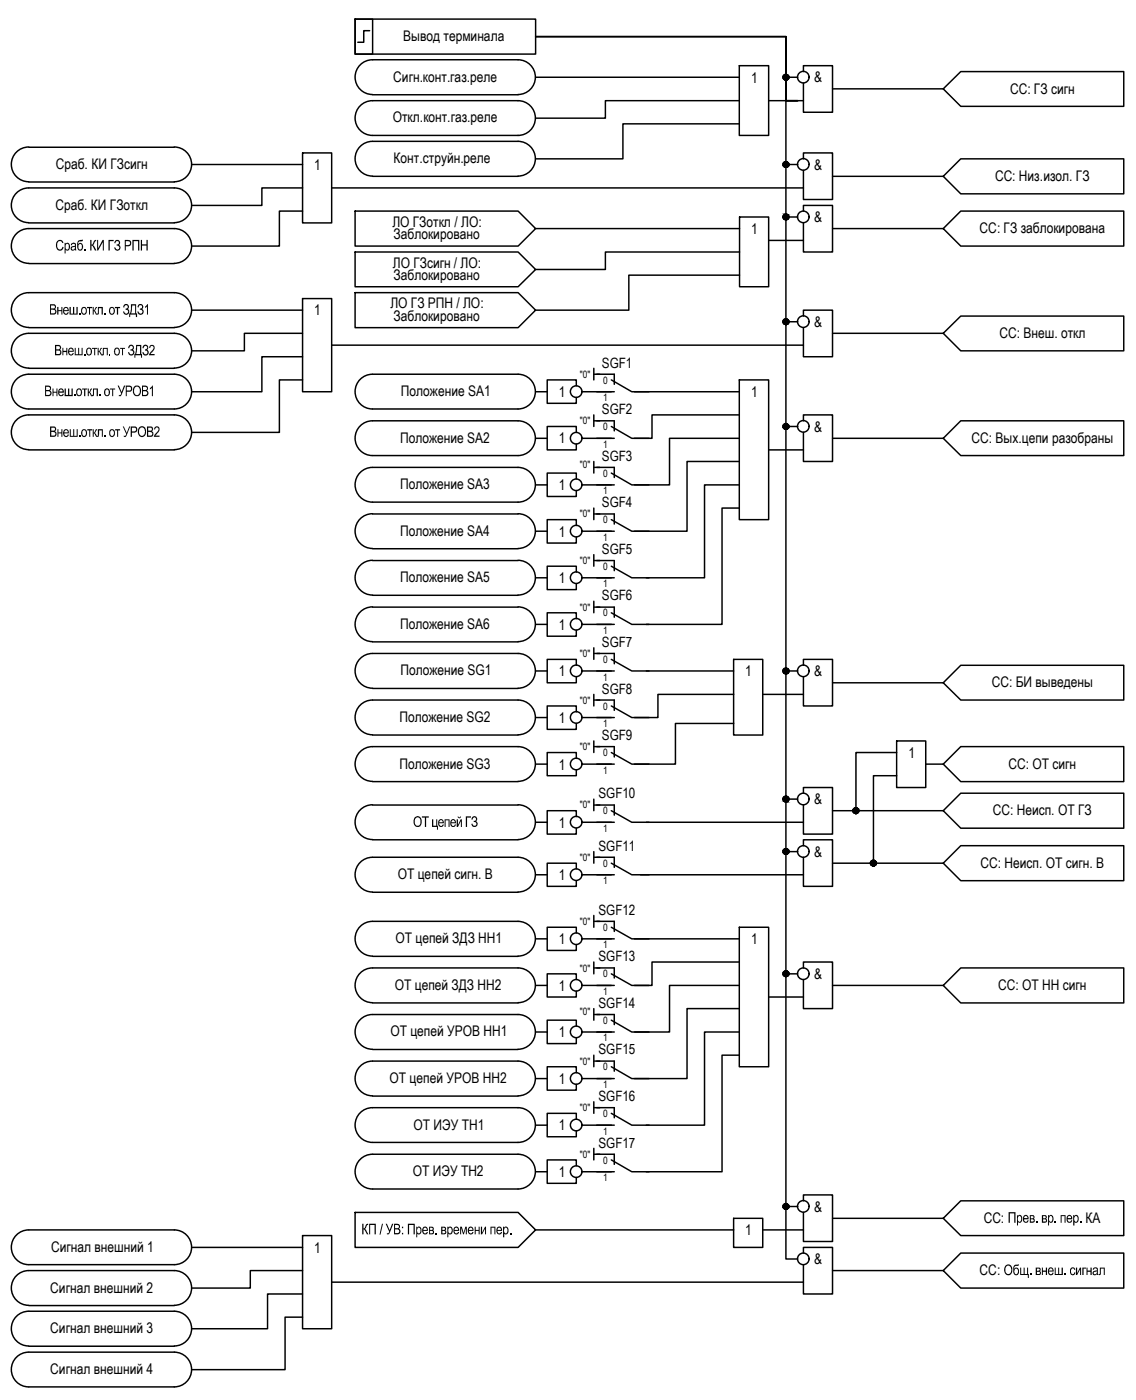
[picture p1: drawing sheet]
<svg xmlns="http://www.w3.org/2000/svg" width="195mm" height="240mm" viewBox="0 0 195 240" stroke-linecap="round" stroke-linejoin="round" font-family="sans-serif">
<defs><g id="words">
<g font-size="2.5">
<text x="69.2" y="7">Вывод терминала</text>
<text x="67.5" y="14">Сигн.конт.газ.реле</text>
<text x="128.9" y="14.2">1</text>
<text x="139.7" y="14.2">&amp;</text>
<text x="173.4" y="16.1">СС: ГЗ сигн</text>
<text x="67.4" y="21">Откл.конт.газ.реле</text>
<text x="9.6" y="29">Сраб. КИ ГЗсигн</text>
<text x="53.9" y="29.2">1</text>
<text x="67.6" y="28">Конт.струйн.реле</text>
<text x="139.7" y="29.2">&amp;</text>
<text x="170.8" y="31.1">СС: Низ.изол. ГЗ</text>
<text x="9.5" y="36">Сраб. КИ ГЗоткл</text>
<text x="67.4" y="39">ЛО ГЗоткл / ЛО:</text>
<text x="67.6" y="41.1">Заблокировано</text>
<text x="128.9" y="40.2">1</text>
<text x="139.7" y="38.2">&amp;</text>
<text x="168.1" y="40.1">СС: ГЗ заблокирована</text>
<text x="9.5" y="43">Сраб</text>
<text x="67.4" y="46">ЛО ГЗсигн / ЛО:</text>
<text x="67" y="53">ЛО ГЗ РПН / ЛО:</text>
<text x="67.6" y="48.1">Заблокировано</text>
<text x="8.4" y="54">Внеш</text>
<text x="13.4" y="54">.откл</text>
<text x="18.7" y="54">от</text>
<text x="24.6" y="54">1</text>
<text x="53.9" y="54.2">1</text>
<text x="67.6" y="55.1">Заблокировано</text>
<text x="139.7" y="56.2">&amp;</text>
<text x="171.6" y="58.1">СС: Внеш. откл</text>
<text x="9.3" y="61">Внеш</text>
<text x="14.2" y="61">.откл</text>
<text x="19.5" y="61">от</text>
<text x="25.5" y="61">2</text>
<text x="7.6" y="68.1">Внеш</text>
<text x="12.5" y="68.1">.откл</text>
<text x="17.8" y="68.1">от</text>
<text x="25.5" y="68.1">1</text>
<text x="68.8" y="68.1">Положение SA1</text>
<text x="95.9" y="68.2">1</text>
<text x="128.9" y="68.2">1</text>
<text x="8.4" y="75">Внеш</text>
<text x="13.4" y="75">.откл</text>
<text x="18.7" y="75">от</text>
<text x="26.4" y="75">2</text>
<text x="68.7" y="76.1">Положение SA2</text>
<text x="95.9" y="76.2">1</text>
<text x="139.7" y="74.1">&amp;</text>
<text x="166.8" y="76.1">СС: Вых.цепи разобраны</text>
<text x="68.7" y="84.1">Положение SA3</text>
<text x="95.9" y="84.2">1</text>
<text x="68.7" y="92.1">Положение SA4</text>
<text x="95.9" y="92.2">1</text>
<text x="68.7" y="100.1">Положение SA5</text>
<text x="95.9" y="100.2">1</text>
<text x="68.7" y="108.1">Положение SA6</text>
<text x="95.9" y="108.2">1</text>
<text x="68.7" y="116">Положение SG1</text>
<text x="95.9" y="116.2">1</text>
<text x="127.9" y="116.2">1</text>
<text x="139.7" y="116.1">&amp;</text>
<text x="170.3" y="118">СС: БИ выведены</text>
<text x="68.6" y="124">Положение SG2</text>
<text x="95.9" y="124.2">1</text>
<text x="156" y="130.2">1</text>
<text x="68.6" y="132">Положение SG3</text>
<text x="95.9" y="132.2">1</text>
<text x="173.1" y="132">СС: ОТ сигн</text>
<text x="70.9" y="142">ГЗ</text>
<text x="95.9" y="142.2">1</text>
<text x="139.7" y="138.2">&amp;</text>
<text x="170.4" y="140">СС: Неисп. ОТ ГЗ</text>
<text x="139.7" y="147.2">&amp;</text>
<text x="168.3" y="149.2">СС: Неисп. ОТ сигн. В</text>
<text x="68.3" y="151">ОТ цепей сигн. В</text>
<text x="95.9" y="151.2">1</text>
<text x="67.9" y="162">ОТ цепей ЗДЗ НН1</text>
<text x="95.9" y="162.2">1</text>
<text x="128.9" y="162.2">1</text>
<text x="67.8" y="170">ОТ цепей ЗДЗ НН2</text>
<text x="95.9" y="170.2">1</text>
<text x="139.7" y="168.2">&amp;</text>
<text x="171.4" y="170">СС: ОТ НН сигн</text>
<text x="67" y="178">ОТ цепей УРОВ НН1</text>
<text x="95.9" y="178.2">1</text>
<text x="66.9" y="186">ОТ цепей УРОВ НН2</text>
<text x="95.9" y="186.2">1</text>
<text x="71" y="194">ОТ ИЭУ ТН1</text>
<text x="95.9" y="194.2">1</text>
<text x="70.9" y="202">ОТ ИЭУ ТН2</text>
<text x="95.9" y="202.2">1</text>
<text x="139.7" y="208.1">&amp;</text>
<text x="8.8" y="215">Сигнал внешний 1</text>
<text x="53.9" y="215.2">1</text>
<text x="62" y="212">КП / УВ : Прев</text>
<text x="75.8" y="212">пр</text>
<text x="87.3" y="212">.</text>
<text x="127.9" y="212.2">1</text>
<text x="168.9" y="210">СС:</text>
<text x="177.7" y="210">. вр . пер</text>
<text x="185.2" y="210">.</text>
<text x="186.3" y="210">КА</text>
<text x="139.7" y="217.1">&amp;</text>
<text x="168.1" y="219">СС:</text>
<text x="172.3" y="219">Общ</text>
<text x="176.6" y="219">. внеш</text>
<text x="8.6" y="222">Сигнал внешний 2</text>
<text x="8.6" y="229">Сигнал внешний 3</text>
<text x="8.6" y="236">Сигнал внешний 4</text>
</g>
<g font-size="2.4">
<text x="103.3" y="63.1">SGF1</text>
<text x="103.3" y="71.1">SGF2</text>
<text x="103.3" y="79.1">SGF3</text>
<text x="103.3" y="87.1">SGF4</text>
<text x="103.3" y="95.1">SGF5</text>
<text x="103.3" y="103.1">SGF6</text>
<text x="103.3" y="111.1">SGF7</text>
<text x="103.3" y="119.1">SGF8</text>
<text x="103.3" y="127.1">SGF9</text>
<text x="102.7" y="137.1">SGF10</text>
<text x="102.7" y="146.2">SGF11</text>
<text x="102.7" y="157.1">SGF12</text>
<text x="102.7" y="165.1">SGF13</text>
<text x="102.7" y="173.1">SGF14</text>
<text x="102.7" y="181.1">SGF15</text>
<text x="102.7" y="189.1">SGF16</text>
<text x="102.7" y="197.1">SGF17</text>
</g>
<g font-size="1.7">
<text x="99.5" y="64.9">&quot;0&quot;</text>
<text x="103.5" y="65.9">0</text>
<text x="103.5" y="68.9">1</text>
<text x="99.5" y="72.9">&quot;0&quot;</text>
<text x="103.5" y="73.9">0</text>
<text x="103.5" y="76.9">1</text>
<text x="99.5" y="80.4">&quot;0&quot;</text>
<text x="103.5" y="81.9">0</text>
<text x="99.5" y="88.9">&quot;0&quot;</text>
<text x="103.5" y="84.9">1</text>
<text x="103.5" y="89.9">0</text>
<text x="103.5" y="92.9">1</text>
<text x="99.5" y="96.9">&quot;0&quot;</text>
<text x="103.5" y="97.9">0</text>
<text x="103.5" y="100.9">1</text>
<text x="99.5" y="104.9">&quot;0&quot;</text>
<text x="103.5" y="105.9">0</text>
<text x="99.5" y="112.9">&quot;0&quot;</text>
<text x="103.5" y="108.9">1</text>
<text x="103.5" y="113.9">0</text>
<text x="103.5" y="116.9">1</text>
<text x="99.5" y="120.9">&quot;0&quot;</text>
<text x="103.5" y="121.9">0</text>
<text x="103.5" y="124.9">1</text>
<text x="99.5" y="128.9">&quot;0&quot;</text>
<text x="103.5" y="129.9">0</text>
<text x="103.5" y="132.9">1</text>
<text x="99.5" y="138.9">&quot;0&quot;</text>
<text x="103.5" y="139.9">0</text>
<text x="103.5" y="142.9">1</text>
<text x="99.5" y="147.9">&quot;0&quot;</text>
<text x="103.5" y="148.9">0</text>
<text x="103.5" y="151.9">1</text>
<text x="99.5" y="158.9">&quot;0&quot;</text>
<text x="103.5" y="159.9">0</text>
<text x="99.5" y="166.9">&quot;0&quot;</text>
<text x="103.5" y="162.9">1</text>
<text x="103.5" y="167.9">0</text>
<text x="103.5" y="170.9">1</text>
<text x="99.5" y="174.4">&quot;0&quot;</text>
<text x="103.5" y="175.9">0</text>
<text x="103.5" y="178.9">1</text>
<text x="99.5" y="182.9">&quot;0&quot;</text>
<text x="103.5" y="183.9">0</text>
<text x="99.5" y="190.9">&quot;0&quot;</text>
<text x="103.5" y="186.9">1</text>
<text x="103.5" y="191.9">0</text>
<text x="103.5" y="194.9">1</text>
<text x="99.5" y="198.9">&quot;0&quot;</text>
<text x="103.5" y="199.9">0</text>
<text x="103.5" y="202.9">1</text>
</g>
</g></defs>
<!-- layer: TEXT -->
<g fill="none" stroke="#000" stroke-width=".25">
<path d="M61 3.3h3v6h-3zM61 3.3h30.9v6h-30.9zM62.1 17.9l1.2-.5 .7-.1h24.9a2.98 2.98 0 0 1 3 3 2.98 2.98 0 0 1-3 3h-25a2.98 2.98 0 0 1-2.8-2 2.98 2.98 0 0 1 1-3.4zM63.5 5.3h-1.1v2h-1M63.9 16.2a2.98 2.98 0 0 1-2.9-3 2.98 2.98 0 0 1 3-2.9h24.9a2.98 2.98 0 0 1 3 3 2.98 2.98 0 0 1-3 2.9M64 16.3h24.9M161.9 15.3l3-3h28v6h-28zM4.9 25.3a2.98 2.98 0 0 0-3 2.9 2.98 2.98 0 0 0 3 3M4.9 38.2a2.98 2.98 0 0 1-3-2.9 2.98 2.98 0 0 1 3.1-3h24.9a2.98 2.98 0 0 1 3 3 2.98 2.98 0 0 1-3 2.9M5 25.3h24.9M5 31.3h24.9M5 38.3h24.9"/>
<path d="M29.9 25.3a2.98 2.98 0 0 1 3 2.9 2.98 2.98 0 0 1-3 3M32.9 28.3h19M51.9 26.3h5v12h-5zM51.9 32.3h-6.9v3h-12.1M51.9 36.3h-3.9v6h-15.1M56.9 32.3h81M61 36.3h27.9l3 3-3 3h-27.9zM63.9 30.2a2.98 2.98 0 0 1-2.9-2.9 2.98 2.98 0 0 1 3-3h24.9a2.98 2.98 0 0 1 3 3 2.98 2.98 0 0 1-3 2.9M64 30.3h24.9M161.9 30.3l3-3h28v6h-28zM161.9 39.3l3-3h28v6h-28zM4.9 45.2a2.98 2.98 0 0 1-3-3 2.98 2.98 0 0 1 3.1-2.9h24.9a2.98 2.98 0 0 1 3 2.9 2.98 2.98 0 0 1-3 3"/>
<path d="M4.9 56.2a2.98 2.98 0 0 1-3-3 2.98 2.98 0 0 1 3.1-2.9h24.9a2.98 2.98 0 0 1 3 3 2.98 2.98 0 0 1-3 2.9M5 45.3h24.9M5 56.3h24.9M32.9 53.3h19M51.9 51.3h5v16h-5zM51.9 57.3h-9.9v3h-9.1M56.9 59.3h81M61 43.3h27.9l3 3-3 3h-27.9zM61 50.3h27.9l3 3-3 3h-27.9zM161.9 57.3l3-3h28v6h-28zM3.1 64.9l1.1-.5 .8-.1h24.9a2.98 2.98 0 0 1 3 3 2.98 2.98 0 0 1-3 3h-25a2.98 2.98 0 0 1-2.8-2 2.98 2.98 0 0 1 1-3.4zM4.9 77.2a2.98 2.98 0 0 1-3-3 2.98 2.98 0 0 1 3.1-2.9h24.9a2.98 2.98 0 0 1 3 3 2.98 2.98 0 0 1-3 2.9"/>
<path d="M4.9 63.2a2.98 2.98 0 0 1-3-3 2.98 2.98 0 0 1 3.1-2.9h24.9a2.98 2.98 0 0 1 3 2.9 2.98 2.98 0 0 1-3 3M5 77.3h24.9M5 63.3h24.9M51.9 61.3h-6.9v6h-12.1M51.9 65.3h-3.9v9h-15.1M62.1 64.9l1.2-.5 .7-.1h24.9a2.98 2.98 0 0 1 3 3 2.98 2.98 0 0 1-3 3h-25a2.98 2.98 0 0 1-2.8-2 2.98 2.98 0 0 1 1-3.4zM62.1 72.9l1.2-.5 .7-.1h24.9a2.98 2.98 0 0 1 3 3 2.98 2.98 0 0 1-3 3h-25a2.98 2.98 0 0 1-2.8-2 2.98 2.98 0 0 1 1-3.4zM161.9 75.3l3-3h28v6h-28zM62.1 80.9l1.2-.5 .7-.1h24.9a2.98 2.98 0 0 1 3 3 2.98 2.98 0 0 1-3 3h-25a2.98 2.98 0 0 1-2.8-2 2.98 2.98 0 0 1 1-3.4zM63.9 88.2a2.98 2.98 0 0 0-2.9 3 2.98 2.98 0 0 0 2.9 3M63.9 96.2a2.98 2.98 0 0 0-2.9 3 2.98 2.98 0 0 0 2.9 3M64 88.3h24.9"/>
<path d="M64 94.3h24.9M64 96.3h24.9M88.9 88.2a2.98 2.98 0 0 1 3 3 2.98 2.98 0 0 1-3 3M88.9 96.2a2.98 2.98 0 0 1 3 3 2.98 2.98 0 0 1-3 3M63.9 104.2a2.98 2.98 0 0 0-2.9 3 2.98 2.98 0 0 0 2.9 3M63.9 118.2a2.98 2.98 0 0 1-2.9-3 2.98 2.98 0 0 1 3-3h24.9a2.98 2.98 0 0 1 3 3 2.98 2.98 0 0 1-3 3M64 102.3h24.9M64 104.3h24.9M64 110.3h24.9M64 118.3h24.9M88.9 104.2a2.98 2.98 0 0 1 3 3 2.98 2.98 0 0 1-3 3M161.9 117.3l3-3h28v5.9h-28z"/>
<path d="M63.9 138.2a2.98 2.98 0 0 0-2.9 3 2.98 2.98 0 0 0 2.9 3M63.9 126.2a2.98 2.98 0 0 1-2.9-3 2.98 2.98 0 0 1 3-3h24.9a2.98 2.98 0 0 1 3 3 2.98 2.98 0 0 1-3 3M63.9 134.2a2.98 2.98 0 0 1-2.9-3 2.98 2.98 0 0 1 3-3h24.9a2.98 2.98 0 0 1 3 3 2.98 2.98 0 0 1-3 3M64 138.3h24.9M64 126.3h24.9M64 134.3h24.9M88.9 138.2a2.98 2.98 0 0 1 3 3 2.98 2.98 0 0 1-3 3M161.9 131.3l3-3.1h28v6.1h-28zM161.9 139.3l3-3.1h28v6.1h-28zM63.9 153.2a2.98 2.98 0 0 1-2.9-3 2.98 2.98 0 0 1 3-2.9h24.9a2.98 2.98 0 0 1 3 2.9 2.98 2.98 0 0 1-3 3M64 144.3h24.9M64 153.3h24.9"/>
<path d="M161.9 148.3l3-3h28v6h-28zM63.9 164.2a2.98 2.98 0 0 1-2.9-3 2.98 2.98 0 0 1 3-2.9h24.9a2.98 2.98 0 0 1 3 2.9 2.98 2.98 0 0 1-3 3M63.9 172.2a2.98 2.98 0 0 1-2.9-3 2.98 2.98 0 0 1 3-2.9h24.9a2.98 2.98 0 0 1 3 2.9 2.98 2.98 0 0 1-3 3M64 164.3h24.9M64 172.3h24.9M161.9 169.3l3-3h28v6h-28zM62.1 190.9l1.2-.6h.7h24.9a2.98 2.98 0 0 1 3 3 2.98 2.98 0 0 1-3 2.9h-25a2.98 2.98 0 0 1-2.8-2 2.98 2.98 0 0 1 1-3.3zM62.1 198.9l1.2-.6h.7h24.9a2.98 2.98 0 0 1 3 3 2.98 2.98 0 0 1-3 2.9h-25a2.98 2.98 0 0 1-2.8-2 2.98 2.98 0 0 1 1-3.3zM63.9 180.2a2.98 2.98 0 0 1-2.9-3 2.98 2.98 0 0 1 3-2.9h24.9a2.98 2.98 0 0 1 3 2.9 2.98 2.98 0 0 1-3 3M63.9 188.2a2.98 2.98 0 0 1-2.9-3 2.98 2.98 0 0 1 3-2.9h24.9a2.98 2.98 0 0 1 3 3 2.98 2.98 0 0 1-3 2.9M64 180.3h24.9M64 188.3h24.9"/>
<path d="M3.1 211.9l1.1-.6h.8h24.9a2.98 2.98 0 0 1 3 2.9 2.98 2.98 0 0 1-3 3h-25a2.98 2.98 0 0 1-2.8-2 2.98 2.98 0 0 1 1-3.3zM61 208.3h27.9l3 3-3 3h-27.9zM161.9 209.3l3-3h28v5.9h-28zM161.9 218.2l3-3h28v6.1h-28zM3.1 232.9l1.1-.6h.8h24.9a2.98 2.98 0 0 1 3 2.9 2.98 2.98 0 0 1-3 3h-25a2.98 2.98 0 0 1-2.8-2 2.98 2.98 0 0 1 1-3.3zM4.9 224.2a2.98 2.98 0 0 1-3-3 2.98 2.98 0 0 1 3.1-3h24.9a2.98 2.98 0 0 1 3 3 2.98 2.98 0 0 1-3 3M4.9 231.2a2.98 2.98 0 0 1-3-3 2.98 2.98 0 0 1 3.1-3h24.9a2.98 2.98 0 0 1 3 3 2.98 2.98 0 0 1-3 3M5 224.3h24.9M5 231.2h24.9M56.9 220.2h81"/>
</g>
<g fill="#000">
<path d="M11.9 52.7h.2v1.2h.4v-1.2h.2v1.2h.4v-1.2h.2v1.3h-1.4zM12.8 59.8h.2v1.1h.4v-1.1h.2v1.1h.4v-1.1h.2v1.2h-1.4zM14.5 42.8h.2v.2h-.2zM14.9 52.7h.9v.2h-.4v1.1h-.1v-1.1h-.4zM15.5 41.2h.2v.8l.2-.1 .4-.6 .2-.1v.2l-.2 .1-.2 .5-.1 .1 .6 .9h-.3l-.5-.8-.1 .8h-.2zM15.8 59.8h.9v.1h-.4v1.1h-.1v-1.1h-.4zM15.9 52.7h.2v.6h.1l.2-.5 .2-.1v.2l-.1 .1-.2 .4 .4 .6h-.2l-.3-.6-.1 .6h-.2zM16.7 41.2h.1v1.5l.8-1.5h.2v1.8h-.1v-1.4l-.9 1.4h-.1zM16.8 59.8h.1v.5l.2-.1 .1-.4h.3l-.2 .4a.17 .17 0 0 0-.2 .2 .17 .17 0 0 0 .2 .2l.2 .4h-.1l-.4-.6-.1 .6h-.1zM16.8 52.7h.9v1.3h-.3v-1.1h-.4v.7a.34 .34 0 0 1-.4 .4v-.1l.2-.1zM17.7 59.8h.8v1.2h-.2v-1.1h-.5v.7a.31 .31 0 0 1 0 .3 .31 .31 0 0 1-.4 .1v-.1l.3-.1zM18.6 41.2h.9v.2h-.7v1.6h-.2z"/>
<path d="M19.8 41.3l.5-.1 .2 .2 .1 .4-.2 .3a.54 .54 0 0 1 0 .9 .54 .54 0 0 1-.8-.5l.2 .1a.34 .34 0 0 0 .4 .2 .34 .34 0 0 0 .3-.4 .34 .34 0 0 0-.5-.2v-.2a.31 .31 0 0 0 .4-.3 .31 .31 0 0 0-.3-.3 .31 .31 0 0 0-.3 .4h-.2zM19.7 52.7h.9v.2h-.3v1.1h-.2v-1.1h-.4zM20.6 59.8h.9v.1h-.4v1.1h-.1v-1.1h-.4zM21.2 52.4l.3-.2 .5 .1 .1 .3v.2a.28 .28 0 0 0-.1 .3 .28 .28 0 0 0 .2 .2v.4l-.4 .4-.4-.1-.2-.2-.1-.3h.2a.36 .36 0 0 0 .4 .4 .36 .36 0 0 0 .3-.4l-.2-.3h-.3v-.2a.32 .32 0 0 0 .4-.3 .32 .32 0 0 0-.3-.3 .32 .32 0 0 0-.3 .5l-.2-.1zM22.7 41.2h1.2v1.8h-.2v-1.6h-.8v1.6h-.2zM23.7 52.3l.4-.1a.5 .5 0 0 1 .5 .4 .5 .5 0 0 1-.2 .5l.2 .1v.4a.53 .53 0 0 1-.5 .5 .53 .53 0 0 1-.5-.6h.1a.35 .35 0 0 0 .5 .4 .35 .35 0 0 0 .1-.7h-.3v-.2a.32 .32 0 0 0 .4-.3 .32 .32 0 0 0-.4-.3 .32 .32 0 0 0-.2 .5l-.2-.1zM24.2 41.2h.2v.8h.7v-.8h.3v1.8h-.3v-.8h-.7v.8h-.2zM11.1 66.7h.2v1.1h.4v-1.1h.2v1.1h.4v-1.1h.2v1.4h-1.4zM12 73.7h.1v1.2h.5v-1.2h.1v1.2h.5v-1.2h.1v1.3h-1.3zM14.1 66.7h.9v.2h-.4v1.2h-.2v-1.2h-.3zM15 73.7h.8v.2h-.3v1.1h-.2v-1.1h-.3zM15.1 66.7h.1v.6l.2-.1 .1-.4 .3-.1v.2l-.4 .5 .4 .7h-.2l-.3-.6-.1 .6h-.1z"/>
<path d="M15.9 73.7h.2v.6l.2-.2a.33 .33 0 0 1 .4-.4v.2l-.2 .1-.1 .2-.1 .2 .4 .6h-.2l-.3-.6-.1 .6h-.2zM16 66.7h.8v1.4h-.2v-1.2h-.5v.7a.34 .34 0 0 1-.4 .5v-.3h.3zM16.8 73.7h.9v1.3h-.2v-1.1h-.5v.7a.33 .33 0 0 1-.3 .4l-.1-.1 .2-.1zM18.9 66.7h.9v.2h-.4v1.2h-.1v-1.2h-.4zM19.8 73.7h.8v.2h-.3v1.1h-.2v-1.1h-.3zM20.2 66.2h.2l.5 1.1 .4-1.1h.2l-.6 1.5a.34 .34 0 0 1-.1 .3 .34 .34 0 0 1-.4 0v-.2a.26 .26 0 0 0 .3 0 .26 .26 0 0 0 .1-.3zM21.1 73.3h.1l.6 1.1 .4-1.1h.2l-.6 1.4a.38 .38 0 0 1-.6 .3v-.2l.3 .1 .2-.3zM22.1 59.4l.3-.2h.2a.49 .49 0 0 1 .2 .9l.3 .3-.1 .4-.2 .2h-.5l-.3-.5 .2 .1a.32 .32 0 0 0 .3 .3 .32 .32 0 0 0 .3-.4 .32 .32 0 0 0-.3-.3h-.1v-.2a.31 .31 0 0 0 .4-.2 .31 .31 0 0 0-.2-.4 .31 .31 0 0 0-.4 .4h-.2zM24.6 59.4l.2-.2h.3a.49 .49 0 0 1 .2 .9l.2 .3v.4l-.2 .2h-.6l-.3-.5h.2a.34 .34 0 0 0 .3 .4 .34 .34 0 0 0 .4-.4 .34 .34 0 0 0-.4-.3v-.2h.2a.32 .32 0 0 0 .1-.4 .32 .32 0 0 0-.4-.2 .32 .32 0 0 0-.2 .4h-.1zM72.4 140.2h1.2v.2h-.4v1.6h-.3v-1.6h-.5zM74.2 140.7h.2v1.1h.5v-1.1h.2l.1 1.8h-.2v-.5h-.8zM76.3 140.7h.9v1.3h-.2v-1.1h-.5v1.1h-.2z"/>
<path d="M80 140.2h.9v.2h-.7v1.6h-.2zM81 140.4l.5-.2 .4 .3v.3l-.2 .3 .2 .1 .1 .4-.4 .4a.6 .6 0 0 1-.7-.5h.2a.33 .33 0 0 0 .3 .4 .33 .33 0 0 0 .4-.3 .33 .33 0 0 0-.4-.4h-.1v-.2l.3-.1a.31 .31 0 0 0 .1-.4 .31 .31 0 0 0-.5-.1 .31 .31 0 0 0-.1 .4h-.2zM74.8 211.8h.2v.2h-.2zM79 210.7h.3l.3 1.1 .3-1.1h.2v1.3h-.1v-1l-.4 1h-.1l-.3-1.1v1.1h-.2zM81.5 210.7h.2v.6h.5v-.6h.1v1.3h-.1v-.6h-.5v.6h-.2zM82.5 210.7h.3v1l.5-1h.1v1.3h-.1v-.9l-.5 .9h-.3zM84.2 210.7h.8v1.3h-.1v-1.1h-.5v1.1h-.2zM173.1 208.2h1.2v1.8h-.2v-1.6h-.7v1.6h-.3zM175.1 217.7h.2v1.1h.4v-1.1h.2v1.1h.4v-1.1h.2l.1 1.8h-.2v-.5h-1.3zM181.1 217.7h.1v1.1h.5v-1.1h.1v1.1h.4v-1.1h.3v1.3h-1.4zM182.7 218.8h.2v.2h-.2zM183.8 217.8l.2-.1h.4l.2 .3v.1h-.2a.26 .26 0 0 0-.3-.2 .26 .26 0 0 0-.2 .3v.2a.29 .29 0 0 0 .1 .4 .29 .29 0 0 0 .4-.3l.2 .1a.47 .47 0 0 1-.6 .4 .47 .47 0 0 1-.3-.7z"/>
<path d="M184.7 217.7h.2v1l.5-1h.2v1.3h-.2v-1l-.5 1h-.2zM185.8 217.7h.6v.2h-.4v1.1h-.2zM186.5 217.7h.2v.5h.5v-.5h.2v1.3h-.2v-.5h-.5v.5h-.2zM188.8 217.7h.9v1.3h-.2v-1.1h-.5v.6a.32 .32 0 0 1-.1 .4 .32 .32 0 0 1-.3 .1v-.2h.2z"/>
<path d="M11 52.9v-.1a.53 .53 0 0 1 .6 .1 .53 .53 0 0 1 .2 .5l-.8 .1a.3 .3 0 0 0 .2 .4 .3 .3 0 0 0 .4-.3l.2 .1-.2 .3-.4 .1-.3-.2-.1-.8zM11.1 52.9l-.1 .4h.6a.3 .3 0 0 0-.1-.4 .3 .3 0 0 0-.4 0z"/>
<path d="M12.2 41.8l.3-.1a.41 .41 0 0 1 .5 .5l.1 .8h-.2v-.1l-.3 .1a.37 .37 0 0 1-.4-.2 .37 .37 0 0 1 .1-.4l.1-.1a.29 .29 0 0 0 .4-.1 .29 .29 0 0 0 0-.3 .31 .31 0 0 0-.3 0 .31 .31 0 0 0-.2 .2h-.2zM12.4 42.5a.24 .24 0 0 0 0 .4 .24 .24 0 0 0 .4-.2l.1-.3z"/>
<path d="M13.4 41.3l.8-.1a.45 .45 0 0 1-.6 .3l-.2 .2v.3l.2-.2a.57 .57 0 0 1 .6 .2 .57 .57 0 0 1 0 .7v.1a.47 .47 0 0 1-.6 .2 .47 .47 0 0 1-.3-.5l-.1-.7zM13.6 41.9l-.1 .2v.3a.34 .34 0 0 0 .4 .5 .34 .34 0 0 0 .2-.6 .31 .31 0 0 0-.1-.3 .31 .31 0 0 0-.4-.1z"/>
<path d="M21.4 41.2l.7 .1a.53 .53 0 0 1 .4 .5 .53 .53 0 0 1-.5 .5h-.4v.7h-.2zM21.6 41.4v.7h.4a.34 .34 0 0 0 .4-.3 .34 .34 0 0 0-.4-.4z"/>
<path d="M22.5 52.3h.9v1.5h.1v.7h-.2v-.5h-.9v.5h-.2v-.7h.2l.1-.6zM22.7 52.5l-.2 1.3h.7v-1.3z"/>
<path d="M23.4 59.2h.9v1.6h.1v.6h-.2v-.4h-1v.4h-.1v-.6h.1l.1-.5zM23.5 59.5l-.1 1.3h.6v-1.3z"/>
<path d="M10.1 66.9h.1a.52 .52 0 0 1 .6-.1 .52 .52 0 0 1 .2 .7h-.8v.1a.28 .28 0 0 0 .3 .3 .28 .28 0 0 0 .3-.3l.1 .1a.51 .51 0 0 1-.7 .3 .51 .51 0 0 1-.2-.7zM10.3 67l-.1 .2h.6a.3 .3 0 0 0-.2-.3 .3 .3 0 0 0-.3 .1z"/>
<path d="M10.9 73.9l.3-.2h.3l.3 .4v.3l-.8 .1a.34 .34 0 0 0 .2 .3 .34 .34 0 0 0 .4 0v-.2l.2 .1v.2l-.3 .2-.5-.2-.2-.3zM11.2 73.9l-.2 .4h.6a.33 .33 0 0 0-.4-.4z"/>
<path d="M11.8 59.9l.2-.1a.53 .53 0 0 1 .5 .1 .53 .53 0 0 1 .2 .5l-.8 .1a.31 .31 0 0 0 .2 .4 .31 .31 0 0 0 .4-.3l.2 .1-.3 .4h-.3l-.3-.2-.1-.3zM12 59.9l-.1 .4h.6a.32 .32 0 0 0-.1-.4 .32 .32 0 0 0-.4 0z"/>
<path d="M21.6 66.2l.7 .1a.52 .52 0 0 1 .4 .6 .52 .52 0 0 1-.6 .4h-.3v.8h-.2zM21.8 66.4v.7h.3a.32 .32 0 0 0 .4-.3 .32 .32 0 0 0-.4-.4z"/>
<path d="M22.4 73.3h.9l.3 .4-.1 .3-.2 .3h-.7v.7h-.2zM22.6 73.5v.6h.5a.32 .32 0 0 0 .3-.3 .32 .32 0 0 0-.4-.3z"/>
<path d="M23 66.4l.5-.2 .5 .2 .1 .2 .1 .8-.1 .4-.3 .2-.5 .1-.4-.3-.1-1zM23.2 66.5l-.2 .6v.4l.2 .3a.65 .65 0 0 0 .8-.3 .65 .65 0 0 0-.1-.8l-.2-.3z"/>
<path d="M23.8 73.5l.4-.3h.4l.3 .3 .2 .9-.2 .4-.3 .2h-.5l-.3-.3-.1-.8zM24.1 73.5l-.2 .4v.7l.2 .2a.6 .6 0 0 0 .7-.2 .6 .6 0 0 0 0-.7v-.2a.43 .43 0 0 0-.7-.2z"/>
<path d="M24.4 66.2l.8 .1 .2 .2v.4l-.2 .2 .2 .2 .1 .4-.3 .3-.8 .1zM24.6 66.4v.6h.3a.29 .29 0 0 0 .3-.3 .29 .29 0 0 0-.4-.3zM24.6 67.2v.6h.3a.32 .32 0 0 0 .4-.3 .32 .32 0 0 0-.4-.3z"/>
<path d="M25.2 73.3h.6a.46 .46 0 0 1 .5 .3 .46 .46 0 0 1-.2 .5l.2 .2v.4a.39 .39 0 0 1-.5 .3h-.6zM25.4 73.5v.5h.3a.26 .26 0 0 0 .4-.3 .26 .26 0 0 0-.4-.2zM25.4 74.2v.6h.4a.32 .32 0 0 0 .3-.3 .32 .32 0 0 0-.3-.3z"/>
<path d="M75.3 140.9h.1a.5 .5 0 0 1 .6-.1 .5 .5 0 0 1 .2 .6h-.8a.31 .31 0 0 0 .2 .4 .31 .31 0 0 0 .4-.2h.2v.1a.52 .52 0 0 1-.8 .3 .52 .52 0 0 1-.2-.8zM75.6 140.9l-.2 .3h.6a.32 .32 0 0 0-.4-.3z"/>
<path d="M77.4 140.9l.2-.1a.51 .51 0 0 1 .5 0 .51 .51 0 0 1 .2 .6l-.8 .1a.32 .32 0 0 0 .2 .3 .32 .32 0 0 0 .4-.1l.2-.1-.1 .3-.4 .1a.73 .73 0 0 1-.4-1.1zM77.6 140.9l-.1 .3h.6l-.2-.3z"/>
<path d="M78.4 140.7h.2v1l.5-1h.2v1.3h-.2v-1l-.5 1h-.2zM78.6 140.2l.2 .2 .4-.2-.1 .2a.27 .27 0 0 1-.4 .2 .27 .27 0 0 1-.1-.4z"/>
<path d="M71.5 210.7h.1v.2a.46 .46 0 0 1 .6-.1 .46 .46 0 0 1 .1 .6v.4l-.2 .1a.29 .29 0 0 1-.5 0v.6h-.1zM71.7 210.9l-.1 .4a.32 .32 0 0 0 .1 .5 .32 .32 0 0 0 .4-.1l.1-.4a.33 .33 0 0 0-.1-.3 .33 .33 0 0 0-.4-.1z"/>
<path d="M72.6 210.9v-.1a.51 .51 0 0 1 .7 0 .51 .51 0 0 1 .1 .6h-.8l.1 .1a.3 .3 0 0 0 .2 .4 .3 .3 0 0 0 .4-.3h.1l-.1 .3a.6 .6 0 0 1-.7-.1 .6 .6 0 0 1-.1-.7zM72.9 210.9l-.2 .4 .6-.1a.32 .32 0 0 0-.4-.3z"/>
<path d="M73.7 210.7h.3a.35 .35 0 0 1 .5 .2 .35 .35 0 0 1-.2 .4l.2 .2a.37 .37 0 0 1 0 .4 .37 .37 0 0 1-.4 .1h-.4zM73.8 210.9v.4h.2a.21 .21 0 0 0 .3-.2 .21 .21 0 0 0-.3-.2zM73.8 211.4v.5h.3a.22 .22 0 0 0 .2-.3 .22 .22 0 0 0-.3-.2z"/>
<path d="M77.9 210.9l.4-.2h.2l.3 .5v.2l-.8 .1a.3 .3 0 0 0 .2 .4 .3 .3 0 0 0 .4-.3h.2l-.3 .4-.2 .1-.4-.2zM78.1 210.9l-.1 .4h.6a.31 .31 0 0 0-.1-.4 .31 .31 0 0 0-.4 0z"/>
<path d="M80.4 210.9l.1-.1a.51 .51 0 0 1 .6 0 .51 .51 0 0 1 .2 .6h-.8v.1a.3 .3 0 0 0 .3 .4 .3 .3 0 0 0 .3-.3h.2l-.2 .3a.6 .6 0 0 1-.7-.1 .6 .6 0 0 1-.1-.7zM80.7 210.9l-.2 .4 .6-.1a.32 .32 0 0 0-.4-.3z"/>
<path d="M85.4 210.8l.4-.1a.56 .56 0 0 1 .4 .7h-.8a.33 .33 0 0 0 .2 .5 .33 .33 0 0 0 .4-.3l.2 .1-.3 .3-.2 .1-.4-.2-.1-.8zM85.5 211l-.1 .3h.6a.33 .33 0 0 0-.2-.4 .33 .33 0 0 0-.3 .1z"/>
<path d="M86.4 210.7h.1l.1 .1a.46 .46 0 0 1 .6 0 .46 .46 0 0 1 .1 .6v.2l-.2 .3a.29 .29 0 0 1-.5 0v.6h-.2zM86.7 210.9l-.2 .3 .1 .4a.29 .29 0 0 0 .3 .2 .29 .29 0 0 0 .2-.4v-.1a.33 .33 0 0 0-.4-.4z"/>
<path d="M174.6 208.7h.1v.2a.47 .47 0 0 1 .6-.1 .47 .47 0 0 1 .2 .6l-.1 .4a.34 .34 0 0 1-.3 .2 .34 .34 0 0 1-.3-.1v.6h-.2zM174.9 208.9l-.1 .6a.3 .3 0 0 0 .3 .4 .3 .3 0 0 0 .2-.5 .33 .33 0 0 0-.3-.5z"/>
<path d="M175.7 208.9l.1-.1a.53 .53 0 0 1 .6 .1 .53 .53 0 0 1 .2 .5h-.8a.31 .31 0 0 0 .2 .5 .31 .31 0 0 0 .4-.3h.2a.52 .52 0 0 1-.7 .4 .52 .52 0 0 1-.3-.7zM175.9 208.9l-.1 .3h.6v-.1a.27 .27 0 0 0-.2-.2 .27 .27 0 0 0-.3 0z"/>
<path d="M176.8 208.7h.4a.36 .36 0 0 1 .4 .2 .36 .36 0 0 1-.1 .5 .37 .37 0 0 1 .1 .4 .37 .37 0 0 1-.4 .2h-.4zM177 208.9v.4h.1a.2 .2 0 0 0 .3-.2 .2 .2 0 0 0-.2-.2zM177 209.4v.4h.2a.2 .2 0 0 0 .3-.2 .2 .2 0 0 0-.3-.2z"/>
<path d="M180 217.9l.3-.2h.2l.4 .5v.2h-.8v.2a.3 .3 0 0 0 .3 .3 .3 .3 0 0 0 .3-.3l.1 .1a.52 .52 0 0 1-.7 .3 .52 .52 0 0 1-.2-.8zM180.3 217.9l-.2 .3h.6v-.1a.28 .28 0 0 0-.4-.2z"/>
<path d="M183.2 208.9l.5-.2 .4 .4v.3h-.8v.2a.3 .3 0 0 0 .3 .3 .3 .3 0 0 0 .3-.3h.2l-.1 .1a.5 .5 0 0 1-.7 .3 .5 .5 0 0 1-.2-.7zM183.4 208.9l-.1 .3h.6a.32 .32 0 0 0-.4-.3z"/>
<path d="M184.2 208.7h.2v.2a.49 .49 0 0 1 .7 0 .49 .49 0 0 1 .1 .6l-.1 .3a.36 .36 0 0 1-.7 .1v.6h-.2zM184.6 208.9l-.2 .5a.31 .31 0 0 0 .1 .4 .31 .31 0 0 0 .4-.1l.1-.4a.32 .32 0 0 0-.3-.4z"/>
<path d="M187.6 217.9l.4-.2a.35 .35 0 0 1 .4 .1 .35 .35 0 0 1 .1 .4l.1 .8h-.3v-.1l-.2 .1a.42 .42 0 0 1-.6-.4 .42 .42 0 0 1 .6-.4 .24 .24 0 0 0 .1-.4 .24 .24 0 0 0-.4 .2l-.1 .1h-.1zM187.9 218.5a.25 .25 0 0 0 0 .4 .25 .25 0 0 0 .4-.2v-.3z"/>
</g>
<!-- layer: 0 -->
<g fill="none" stroke="#000" stroke-width=".25">
<path d="M91.9 6.3h43v11h2h-2v-11zM91.9 13.3h35M126.9 11.3h5.1v12h-5.1zM126.9 17.3h-23v3h-12M132 17.3h5.9M134.9 17.3v189.9h2M134.9 13.3h2M137.9 12.3v-1h5v8h-5v-5M142.9 15.3h19M91.9 39.3h35.1M126.9 21.3h-20v6h-15M127 37.3h5v12h-5z"/>
<path d="M134.9 37.3h2M134.9 28.3h2M137.9 27.3v-1h5v8h-5v-5M137.9 36.3v-1h5v8h-5v-5M142.9 30.3h19M142.9 39.3h19M127 43.3h-23.1v3h-12M127 47.3h-19.1v6h-16M132 41.3h5.9M134.9 55.3h2M137.9 54.3v-1h5v8h-5v-5M142.9 57.3h19"/>
<path d="M91.9 75.3h2M91.9 67.3h2M98.9 66.3v-1h-5v4h5v-1M98.9 74.3v-1h-5v4h5v-1M99.9 75.3h5M99.9 67.3h5M101.9 63.3v2M101.9 71.3v2M101.9 79.3v2M101.9 64.3h1.1M101.9 72.3h1.1M108.9 67.3h18"/>
<path d="M126.9 65.3h5.1v24h-5.1zM126.9 71.3h-15v4h-3M126.9 75.3h-12v8h-6M126.9 79.3h-9v11.9h-9M132 77.3h5.9M134.9 73.3h2M137.9 72.3v-1h5v8h-5v-5M142.9 75.3h19M91.9 83.3h2M91.9 91.2h2M91.9 99.3h2M98.9 82.3v-1h-5v4h5v-1"/>
<path d="M98.9 90.3v-1h-5v4h5v-1M98.9 98.3v-1h-5v4h5v-1M99.9 83.3h5M99.9 91.2h5M99.9 99.3h5M101.9 87.3v2M101.9 95.3v2M101.9 80.3h1.1M101.9 88.3h1.1M101.9 96.3h1.1M126.9 83.3h-6v16h-9.9M126.9 87.3h-2.9v20h-13"/>
<path d="M91.9 115.3h2M91.9 107.3h2M98.9 106.3v-1h-5v4h5v-1M98.9 114.3v-1h-5v4h5v-1M99.9 115.3h5M99.9 107.3h5M101.9 103.3v2M101.9 111.3v2M101.9 119.3v2M101.9 104.3h1.1M101.9 112.2h1.1M111 115.3h14.9"/>
<path d="M125.9 113.3h5v13h-5zM125.9 119.3h-13v4h-4M130.9 119.3h7M134.9 115.3h2M137.9 114.3v-1h5v8h-5v-5M142.9 117.3h19M91.9 123.3h2M91.9 131.3h2M98.9 122.3v-1h-5v4h5v-1M98.9 130.3v-1h-5v3.9h5v-.9M99.9 123.3h5M99.9 131.3h5"/>
<path d="M101.9 127.3v2M101.9 137.3v2M101.9 120.2h1.1M101.9 128.2h1.1M101.9 138.3h1.1M125.9 124.3h-10v7h-7M134.9 137.3h2M137.9 136.2v-.9h5v8h-5v-5M142.9 139.3h19M153.9 127.3h5v8h-5zM153.9 129.3h-7v10M153.9 133.2h-4v15.1"/>
<path d="M158.9 131.3h3M91.9 141.2h2M91.9 150.3h2M98.9 140.3v-1h-5v4h5v-1M98.9 149.2v-.9h-5v4h5v-1M99.9 141.2h5M99.9 150.3h5M101.9 146.3v2M101.9 157.2v2.1M101.9 147.3h1.1M101.9 158.3h1.1M109.9 150.3h28"/>
<path d="M111 141.2h26.9M126.9 159.3h5.1v23.9h-5.1zM134.9 146.3h2M137.9 145.3v-1h5v8h-5v-5M142.9 148.3h19M91.9 169.3h2M91.9 161.3h2M91.9 177.3h2M98.9 160.3v-1h-5v4h5v-1.1M98.9 168.3v-1h-5v4h5v-1.1M98.9 176.3v-1.1h-5v4.1h5v-1.1M99.9 169.3h5"/>
<path d="M99.9 161.3h5M99.9 177.3h5M101.9 165.2v2.1M101.9 173.2v2M101.9 166.3h1.1M101.9 174.3h1.1M108.9 161.3h18M126.9 165.2h-15v4.1h-3M126.9 169.3h-12v8h-6M126.9 173.2h-9v12.1h-9M126.9 177.3h-6v16h-9.9M132 171.3h5.9"/>
<path d="M134.9 167.3h2M137.9 166.3v-1.1h5v8h-5v-4.9M142.9 169.3h19M91.9 185.3h2M91.9 193.3h2M98.9 184.3v-1.1h-5v4.1h5v-1.1M98.9 192.3v-1.1h-5v4.1h5v-1.1M99.9 185.3h5M99.9 193.3h5M101.9 181.3v1.9M101.9 189.3v1.9M101.9 197.3v1.9"/>
<path d="M101.9 182.3h1.1M101.9 190.3h1.1M101.9 198.3h1.1M126.9 181.3h-2.9v20h-13M32.9 214.3h19M51.9 212.2h5v16h-5zM51.9 218.2h-8.9v3.1h-10.1M91.9 211.3h34M91.9 201.3h2M98.9 200.3v-1.1h-5v4.1h5v-1.1M99.9 201.3h5M125.9 209.3h5v5h-5z"/>
<path d="M130.9 211.3h7M134.9 207.2v9.1h2M137.9 206.3v-1h5v8h-5v-5M137.9 215.2v-.9h5v8h-5v-5.1M142.9 209.3h19M142.9 218.2h19M51.9 222.3h-6v5.9h-13M51.9 226.3h-3v9h-16"/>
<circle cx="134.9" cy="13.3" r=".49"/>
<circle cx="137.9" cy="13.3" r=".99"/>
<circle cx="134.9" cy="28.2" r=".49"/>
<circle cx="134.9" cy="37.3" r=".49"/>
<circle cx="137.9" cy="37.3" r=".99"/>
<circle cx="137.9" cy="28.2" r=".99"/>
<circle cx="134.9" cy="55.2" r=".49"/>
<circle cx="137.9" cy="55.2" r=".99"/>
<circle cx="98.9" cy="75.3" r=".99"/>
<circle cx="98.9" cy="67.3" r=".99"/>
<circle cx="134.9" cy="73.2" r=".49"/>
<circle cx="137.9" cy="73.2" r=".99"/>
<circle cx="98.9" cy="91.2" r=".99"/>
<circle cx="98.9" cy="99.2" r=".99"/>
<circle cx="98.9" cy="83.3" r=".99"/>
<circle cx="98.9" cy="107.2" r=".99"/>
<circle cx="98.9" cy="115.2" r=".99"/>
<circle cx="134.9" cy="115.2" r=".49"/>
<circle cx="137.9" cy="115.2" r=".99"/>
<circle cx="98.9" cy="123.2" r=".99"/>
<circle cx="98.9" cy="131.2" r=".99"/>
<circle cx="134.9" cy="137.2" r=".49"/>
<circle cx="137.9" cy="137.2" r=".99"/>
<circle cx="146.9" cy="139.2" r=".49"/>
<circle cx="98.9" cy="141.2" r=".99"/>
<circle cx="98.9" cy="150.2" r=".99"/>
<circle cx="134.9" cy="146.3" r=".49"/>
<circle cx="137.9" cy="146.3" r=".99"/>
<circle cx="149.9" cy="148.3" r=".49"/>
<circle cx="98.9" cy="161.2" r=".99"/>
<circle cx="98.9" cy="169.2" r=".99"/>
<circle cx="98.9" cy="177.2" r=".99"/>
<circle cx="134.9" cy="167.3" r=".49"/>
<circle cx="137.9" cy="167.3" r=".99"/>
<circle cx="98.9" cy="185.3" r=".99"/>
<circle cx="98.9" cy="193.3" r=".99"/>
<circle cx="98.9" cy="201.3" r=".99"/>
<circle cx="134.9" cy="207.2" r=".49"/>
<circle cx="137.9" cy="216.2" r=".99"/>
<circle cx="137.9" cy="207.2" r=".99"/>
</g>
<g fill="#000" stroke="#000" stroke-width=".17">
<path d="M134.8 13.8h.2zM134.9 12.8h.1zM134.8 28.8h.2zM134.8 37.8h.2zM134.9 27.8h.1zM134.9 36.8h.1zM134.8 55.8h.2zM134.9 54.8h.1zM134.8 73.8h.2zM134.9 72.8h.1zM134.8 115.8h.2zM134.9 114.8h.1z"/>
<path d="M134.8 137.7h.2zM134.9 136.8h.1zM146.8 139.8h.3zM146.9 138.7h.1zM134.8 146.7h.2zM134.9 145.8h.1zM149.6 148.7h.6zM149.8 148.7h.3zM149.9 147.8h.1zM134.8 167.7h.2zM134.9 166.8h.1zM134.8 207.8h.2z"/>
<path d="M134.9 206.8h.1z"/>
<path d="M134.8 13.8h.2zM134.9 13.8h.1z"/>
<path d="M134.9 12.8h.1zM134.8 12.8h.2z"/>
<path d="M134.8 12.8h.3zM134.8 12.8h.3z"/>
<path d="M134.8 12.8h.3zM134.7 12.8h.4z"/>
<path d="M134.8 13.7h.3zM134.8 13.7l.2 .1z"/>
<path d="M134.7 12.8h.5zM134.7 12.8h.5z"/>
<path d="M134.7 13.7h.4zM134.7 13.7h.4z"/>
<path d="M134.7 12.8l.5 .1zM134.7 12.8l.5 .1z"/>
<path d="M134.7 13.7h.5zM134.7 13.7h.4z"/>
<path d="M134.7 12.9h.6zM134.6 12.9h.7z"/>
<path d="M134.7 13.7h.5zM134.7 13.7h.5z"/>
<path d="M134.6 12.9h.7zM134.6 12.9h.7z"/>
<path d="M134.6 13.7h.7zM134.6 13.7h.6z"/>
<path d="M134.6 12.9l.7 .1zM134.6 12.9l.7 .1z"/>
<path d="M134.6 13.6h.7zM134.6 13.6l.7 .1z"/>
<path d="M134.5 13h.8zM134.5 13h.8z"/>
<path d="M134.5 13l.9 .1zM134.5 13l.9 .1z"/>
<path d="M134.5 13.6h.8zM134.5 13.6h.8z"/>
<path d="M134.5 13.6h.8zM134.5 13.6h.8z"/>
<path d="M134.5 13.1h.9zM134.5 13.1h.9z"/>
<path d="M134.5 13.1h.9zM134.5 13.1h.9z"/>
<path d="M134.5 13.5h.9zM134.5 13.5h.9z"/>
<path d="M134.5 13.5h.9zM134.5 13.5l.8 .1z"/>
<path d="M134.4 13.1l1 .1zM134.4 13.1l1 .1z"/>
<path d="M134.4 13.2h1zM134.4 13.2h1z"/>
<path d="M134.4 13.2l1 .1zM134.4 13.2l1 .1z"/>
<path d="M134.4 13.3h1zM134.4 13.3h1z"/>
<path d="M134.4 13.3l1 .1zM134.4 13.3l1 .1z"/>
<path d="M134.4 13.4h1zM134.4 13.4h1z"/>
<path d="M134.4 13.4h1zM134.4 13.4l1 .1z"/>
<path d="M134.8 28.8h.2zM134.9 28.8h.1z"/>
<path d="M134.8 37.8h.2zM134.9 37.8h.1z"/>
<path d="M134.9 27.8h.1zM134.8 27.8h.2z"/>
<path d="M134.9 36.8h.1zM134.9 36.8h.1z"/>
<path d="M134.8 27.8h.3zM134.8 27.8h.3z"/>
<path d="M134.8 36.8h.3zM134.8 36.8h.3z"/>
<path d="M134.8 27.8h.3zM134.8 27.8h.3z"/>
<path d="M134.8 28.8h.3zM134.8 28.8h.2z"/>
<path d="M134.8 36.8h.3zM134.7 36.8h.4z"/>
<path d="M134.8 37.7h.3zM134.8 37.7l.2 .1z"/>
<path d="M134.7 27.8h.5zM134.7 27.8h.5z"/>
<path d="M134.7 28.7h.4zM134.7 28.7l.4 .1z"/>
<path d="M134.7 36.8l.5 .1zM134.7 36.8l.5 .1z"/>
<path d="M134.7 37.7h.4zM134.7 37.7h.4z"/>
<path d="M134.7 27.8l.5 .1zM134.7 27.8l.5 .1z"/>
<path d="M134.7 28.7h.5zM134.7 28.7h.4z"/>
<path d="M134.7 36.9h.5zM134.7 36.9h.5z"/>
<path d="M134.7 37.7h.5zM134.7 37.7h.4z"/>
<path d="M134.7 27.9h.6zM134.7 27.9h.6z"/>
<path d="M134.7 28.7h.5zM134.7 28.7h.5z"/>
<path d="M134.7 36.9h.6zM134.7 36.9h.6z"/>
<path d="M134.7 37.7h.5zM134.7 37.7h.5z"/>
<path d="M134.6 27.9h.7zM134.6 27.9h.7z"/>
<path d="M134.6 28.6h.7zM134.6 28.6l.6 .1z"/>
<path d="M134.6 36.9h.7zM134.6 36.9h.7z"/>
<path d="M134.6 37.7h.7zM134.6 37.7h.6z"/>
<path d="M134.6 27.9l.7 .1zM134.6 27.9l.7 .1z"/>
<path d="M134.6 28.6h.7zM134.6 28.6h.7z"/>
<path d="M134.6 36.9l.7 .1zM134.6 36.9l.7 .1z"/>
<path d="M134.6 37.6h.7zM134.6 37.6l.7 .1z"/>
<path d="M134.5 28h.8zM134.5 28h.8z"/>
<path d="M134.5 28h.9zM134.5 28h.9z"/>
<path d="M134.5 28.6h.8zM134.5 28.6h.8z"/>
<path d="M134.5 28.6h.8zM134.5 28.6h.8z"/>
<path d="M134.5 37h.8zM134.5 37h.8z"/>
<path d="M134.5 37l.9 .1zM134.5 37l.9 .1z"/>
<path d="M134.5 37.5l.8 .1zM134.5 37.5l.8 .1z"/>
<path d="M134.5 37.6h.8zM134.5 37.6h.8z"/>
<path d="M134.5 28l.9 .1zM134.5 28l.9 .1z"/>
<path d="M134.5 28.1h.9zM134.5 28.1h.9z"/>
<path d="M134.5 28.5h.9zM134.5 28.5h.9z"/>
<path d="M134.5 28.5h.9zM134.5 28.5l.8 .1z"/>
<path d="M134.5 37.1h.9zM134.5 37.1h.9z"/>
<path d="M134.5 37.1h.9zM134.5 37.1h.9z"/>
<path d="M134.5 37.4l.9 .1zM134.5 37.4l.9 .1z"/>
<path d="M134.5 37.5h.9zM134.5 37.5h.8z"/>
<path d="M134.4 28.1l1 .1zM134.4 28.1l1 .1z"/>
<path d="M134.4 28.2h1zM134.4 28.2h1z"/>
<path d="M134.4 28.2l1 .1zM134.4 28.2l1 .1z"/>
<path d="M134.4 28.3h1zM134.4 28.3h1z"/>
<path d="M134.4 28.3l1 .1zM134.4 28.3l1 .1z"/>
<path d="M134.4 28.4h1zM134.4 28.4h1z"/>
<path d="M134.4 28.4h1zM134.4 28.4l1 .1z"/>
<path d="M134.4 37.1l1 .1zM134.4 37.1l1 .1z"/>
<path d="M134.4 37.2h1zM134.4 37.2h1z"/>
<path d="M134.4 37.2l1 .1zM134.4 37.2l1 .1z"/>
<path d="M134.4 37.3h1zM134.4 37.3h1z"/>
<path d="M134.4 37.3l1 .1zM134.4 37.3l1 .1z"/>
<path d="M134.4 37.4h1zM134.4 37.4h1z"/>
<path d="M134.4 37.4h1zM134.4 37.4h1z"/>
<path d="M134.8 55.8h.2zM134.9 55.8h.1z"/>
<path d="M134.9 54.8h.1zM134.8 54.8h.2z"/>
<path d="M134.8 54.8h.3zM134.8 54.8h.3z"/>
<path d="M134.8 54.8h.3zM134.7 54.8h.4z"/>
<path d="M134.8 55.7h.3zM134.8 55.7l.2 .1z"/>
<path d="M134.7 54.8h.5zM134.7 54.8h.5z"/>
<path d="M134.7 55.7h.4zM134.7 55.7h.4z"/>
<path d="M134.7 54.8l.5 .1zM134.7 54.8l.5 .1z"/>
<path d="M134.7 55.7h.5zM134.7 55.7h.4z"/>
<path d="M134.7 54.9h.6zM134.6 54.9h.7z"/>
<path d="M134.7 55.7h.5zM134.7 55.7h.5z"/>
<path d="M134.6 54.9h.7zM134.6 54.9h.7z"/>
<path d="M134.6 55.6h.7zM134.6 55.6l.6 .1z"/>
<path d="M134.6 54.9l.7 .1zM134.6 54.9l.7 .1z"/>
<path d="M134.6 55.6h.7zM134.6 55.6h.7z"/>
<path d="M134.5 55h.8zM134.5 55h.8z"/>
<path d="M134.5 55l.9 .1zM134.5 55l.9 .1z"/>
<path d="M134.5 55.6h.8zM134.5 55.6h.8z"/>
<path d="M134.5 55.6h.8zM134.5 55.6h.8z"/>
<path d="M134.5 55.1h.9zM134.5 55.1h.9z"/>
<path d="M134.5 55.1h.9zM134.5 55.1h.9z"/>
<path d="M134.5 55.5h.9zM134.5 55.5h.9z"/>
<path d="M134.5 55.5h.9zM134.5 55.5l.8 .1z"/>
<path d="M134.4 55.1l1 .1zM134.4 55.1l1 .1z"/>
<path d="M134.4 55.2h1zM134.4 55.2h1z"/>
<path d="M134.4 55.2l1 .1zM134.4 55.2l1 .1z"/>
<path d="M134.4 55.3h1zM134.4 55.3h1z"/>
<path d="M134.4 55.3l1 .1zM134.4 55.3l1 .1z"/>
<path d="M134.4 55.4h1zM134.4 55.4h1z"/>
<path d="M134.4 55.4h1zM134.4 55.4l1 .1z"/>
<path d="M134.8 73.8h.2zM134.9 73.8h.1z"/>
<path d="M134.9 72.8h.1zM134.8 72.8h.2z"/>
<path d="M134.8 72.8h.3zM134.8 72.8h.3z"/>
<path d="M134.8 72.8h.3zM134.8 72.8h.3z"/>
<path d="M134.8 73.8h.3zM134.8 73.8h.2z"/>
<path d="M134.7 72.8h.5zM134.7 72.8h.5z"/>
<path d="M134.7 73.7h.4zM134.7 73.7l.4 .1z"/>
<path d="M134.7 72.8l.5 .1zM134.7 72.8l.5 .1z"/>
<path d="M134.7 73.7h.5zM134.7 73.7h.4z"/>
<path d="M134.7 72.9h.6zM134.6 72.9h.7z"/>
<path d="M134.7 73.7h.5zM134.7 73.7h.5z"/>
<path d="M134.6 72.9h.7zM134.6 72.9h.7z"/>
<path d="M134.6 73.6h.7zM134.6 73.6l.6 .1z"/>
<path d="M134.6 72.9l.7 .1zM134.6 72.9l.7 .1z"/>
<path d="M134.6 73.6h.7zM134.6 73.6h.7z"/>
<path d="M134.5 73h.8zM134.5 73h.8z"/>
<path d="M134.5 73h.9zM134.5 73h.9z"/>
<path d="M134.5 73.6h.8zM134.5 73.6h.8z"/>
<path d="M134.5 73.6h.8zM134.5 73.6h.8z"/>
<path d="M134.5 73l.9 .1zM134.5 73l.9 .1z"/>
<path d="M134.5 73.1h.9zM134.5 73.1h.9z"/>
<path d="M134.5 73.5h.9zM134.5 73.5h.9z"/>
<path d="M134.5 73.5h.9zM134.5 73.5l.8 .1z"/>
<path d="M134.4 73.1l1 .1zM134.4 73.1l1 .1z"/>
<path d="M134.4 73.2h1zM134.4 73.2h1z"/>
<path d="M134.4 73.2l1 .1zM134.4 73.2l1 .1z"/>
<path d="M134.4 73.3h1zM134.4 73.3h1z"/>
<path d="M134.4 73.3l1 .1zM134.4 73.3l1 .1z"/>
<path d="M134.4 73.4h1zM134.4 73.4h1z"/>
<path d="M134.4 73.4h1zM134.4 73.4l1 .1z"/>
<path d="M134.8 115.8h.2zM134.9 115.8h.1z"/>
<path d="M134.9 114.8h.1zM134.8 114.8h.2z"/>
<path d="M134.8 114.8h.3zM134.8 114.8h.3z"/>
<path d="M134.8 114.8h.3zM134.8 114.8h.3z"/>
<path d="M134.8 115.7h.3zM134.8 115.7l.2 .1z"/>
<path d="M134.7 114.8h.5zM134.7 114.8h.5z"/>
<path d="M134.7 115.7h.4zM134.7 115.7h.4z"/>
<path d="M134.7 114.8l.5 .1zM134.7 114.8l.5 .1z"/>
<path d="M134.7 115.7h.5zM134.7 115.7h.4z"/>
<path d="M134.7 114.9h.6zM134.6 114.9h.7z"/>
<path d="M134.7 115.7h.5zM134.7 115.7h.5z"/>
<path d="M134.6 114.9h.7zM134.6 114.9h.7z"/>
<path d="M134.6 115.6h.7zM134.6 115.6l.6 .1z"/>
<path d="M134.6 114.9l.7 .1zM134.6 114.9l.7 .1z"/>
<path d="M134.6 115.6h.7zM134.6 115.6h.7z"/>
<path d="M134.5 115h.8zM134.5 115h.8z"/>
<path d="M134.5 115h.9zM134.5 115h.9z"/>
<path d="M134.5 115.5l.8 .1zM134.5 115.5l.8 .1z"/>
<path d="M134.5 115.6h.8zM134.5 115.6h.8z"/>
<path d="M134.5 115l.9 .1zM134.5 115l.9 .1z"/>
<path d="M134.5 115.1h.9zM134.5 115.1h.9z"/>
<path d="M134.5 115.5h.9zM134.5 115.5h.9z"/>
<path d="M134.5 115.5h.9zM134.5 115.5h.8z"/>
<path d="M134.4 115.1l1 .1zM134.4 115.1l1 .1z"/>
<path d="M134.4 115.2h1zM134.4 115.2h1z"/>
<path d="M134.4 115.2l1 .1zM134.4 115.2l1 .1z"/>
<path d="M134.4 115.3h1zM134.4 115.3h1z"/>
<path d="M134.4 115.3l1 .1zM134.4 115.3l1 .1z"/>
<path d="M134.4 115.4h1zM134.4 115.4h1z"/>
<path d="M134.4 115.4h1zM134.4 115.4l1 .1z"/>
<path d="M134.8 137.7l.2 .1zM134.9 137.8h.1z"/>
<path d="M134.9 136.8h.1zM134.8 136.8h.2z"/>
<path d="M134.8 136.8h.3zM134.8 136.8h.3z"/>
<path d="M134.8 136.8h.3zM134.7 136.8h.4z"/>
<path d="M134.8 137.7h.3zM134.8 137.7h.2z"/>
<path d="M134.7 136.8h.5zM134.7 136.8h.5z"/>
<path d="M134.7 137.7h.4zM134.7 137.7h.4z"/>
<path d="M134.7 136.8h.5zM134.7 136.8h.5z"/>
<path d="M134.7 137.7h.5zM134.7 137.7h.4z"/>
<path d="M134.7 136.8l.6 .1zM134.7 136.8l.6 .1z"/>
<path d="M134.7 137.7h.5zM134.7 137.7h.5z"/>
<path d="M134.6 136.9h.7zM134.6 136.9h.7z"/>
<path d="M134.6 137.6h.7zM134.6 137.6l.6 .1z"/>
<path d="M134.6 136.9l.7 .1zM134.6 136.9l.7 .1z"/>
<path d="M134.6 137.6h.7zM134.6 137.6h.7z"/>
<path d="M134.5 137h.8zM134.5 137h.8z"/>
<path d="M134.5 137l.9 .1zM134.5 137l.9 .1z"/>
<path d="M134.5 137.5l.8 .1zM134.5 137.5l.8 .1z"/>
<path d="M134.5 137.6h.8zM134.5 137.6h.8z"/>
<path d="M134.5 137.1h.9zM134.5 137.1h.9z"/>
<path d="M134.5 137.1h.9zM134.5 137.1h.9z"/>
<path d="M134.5 137.4l.9 .1zM134.5 137.4l.9 .1z"/>
<path d="M134.5 137.5h.9zM134.5 137.5h.8z"/>
<path d="M134.4 137.1l1 .1zM134.4 137.1l1 .1z"/>
<path d="M134.4 137.2h1zM134.4 137.2h1z"/>
<path d="M134.4 137.2l1 .1zM134.4 137.2l1 .1z"/>
<path d="M134.4 137.3h1zM134.4 137.3h1z"/>
<path d="M134.4 137.3l1 .1zM134.4 137.3l1 .1z"/>
<path d="M134.4 137.4h1zM134.4 137.4h1z"/>
<path d="M134.4 137.4h1zM134.4 137.4h1z"/>
<path d="M146.8 139.8h.2zM146.9 139.8h.1z"/>
<path d="M146.9 138.7l.2 .1zM146.9 138.7l.2 .1z"/>
<path d="M146.8 138.8h.3zM146.8 138.8h.3z"/>
<path d="M146.8 138.8h.3zM146.7 138.8h.4z"/>
<path d="M146.8 139.7h.3zM146.8 139.7l.3 .1z"/>
<path d="M146.7 138.8h.5zM146.7 138.8h.5z"/>
<path d="M146.7 139.7h.4zM146.7 139.7h.4z"/>
<path d="M146.7 138.8l.5 .1zM146.6 138.9h.6z"/>
<path d="M146.7 139.7h.5zM146.7 139.7h.4z"/>
<path d="M146.6 138.9h.7zM146.6 138.9h.7z"/>
<path d="M146.6 139.7h.6zM146.6 139.7h.6z"/>
<path d="M146.6 138.9h.7zM146.6 138.9h.7z"/>
<path d="M146.6 138.9l.7 .1zM146.6 138.9l.7 .1z"/>
<path d="M146.6 139.6h.7zM146.6 139.6h.7z"/>
<path d="M146.6 139.6h.7zM146.6 139.6l.6 .1z"/>
<path d="M146.6 139h.8zM146.6 139h.8z"/>
<path d="M146.6 139.6h.7zM146.6 139.6h.7z"/>
<path d="M146.5 139h.9zM146.5 139h.9z"/>
<path d="M146.5 139l.9 .1zM146.5 139l.9 .1z"/>
<path d="M146.5 139.5l.9 .1zM146.5 139.5l.9 .1z"/>
<path d="M146.5 139.6h.9zM146.5 139.6h.8z"/>
<path d="M146.5 139.1h.9zM146.5 139.1h.9z"/>
<path d="M146.5 139.1l.9 .1zM146.5 139.1l.9 .1z"/>
<path d="M146.4 139.2h1zM146.4 139.2h1z"/>
<path d="M146.4 139.3l1 .1zM146.4 139.3l1 .1z"/>
<path d="M146.5 139.4l.9 .1zM146.5 139.4l.9 .1z"/>
<path d="M146.5 139.5h.9zM146.5 139.5h.9z"/>
<path d="M146.4 139.2l1 .1zM146.4 139.2l1 .1z"/>
<path d="M146.4 139.3h1zM146.4 139.3h1z"/>
<path d="M146.4 139.3h1zM146.4 139.3h1z"/>
<path d="M134.8 146.7h.2zM134.9 146.7h.1z"/>
<path d="M134.9 145.8h.1zM134.8 145.8h.2z"/>
<path d="M134.8 145.8h.3zM134.8 145.8h.3z"/>
<path d="M134.8 145.8h.3zM134.8 145.8h.3z"/>
<path d="M134.8 146.7h.3zM134.8 146.7h.2z"/>
<path d="M134.7 145.8h.5zM134.7 145.8h.5z"/>
<path d="M134.7 146.7h.4zM134.7 146.7h.4z"/>
<path d="M134.7 145.8l.5 .1zM134.7 145.8l.5 .1z"/>
<path d="M134.7 146.7h.5zM134.7 146.7h.4z"/>
<path d="M134.7 145.9h.6zM134.7 145.9h.6z"/>
<path d="M134.7 146.7h.5zM134.7 146.7h.5z"/>
<path d="M134.6 145.9h.7zM134.6 145.9h.7z"/>
<path d="M134.6 146.6h.7zM134.6 146.6l.6 .1z"/>
<path d="M134.6 145.9h.7zM134.6 145.9h.7z"/>
<path d="M134.6 146.6h.7zM134.6 146.6h.7z"/>
<path d="M134.5 145.9l.8 .1zM134.5 145.9l.8 .1z"/>
<path d="M134.5 146h.9zM134.5 146h.9z"/>
<path d="M134.5 146.5l.8 .1zM134.5 146.5l.8 .1z"/>
<path d="M134.5 146.6h.8zM134.5 146.6h.8z"/>
<path d="M134.5 146l.9 .1zM134.5 146l.9 .1z"/>
<path d="M134.5 146.1h.9zM134.5 146.1h.9z"/>
<path d="M134.5 146.5h.9zM134.5 146.5h.9z"/>
<path d="M134.5 146.5h.9zM134.5 146.5h.8z"/>
<path d="M134.4 146.1l1 .1zM134.4 146.1l1 .1z"/>
<path d="M134.4 146.2h1zM134.4 146.2h1z"/>
<path d="M134.4 146.2l1 .1zM134.4 146.2l1 .1z"/>
<path d="M134.4 146.3h1zM134.4 146.3h1z"/>
<path d="M134.4 146.3l1 .1zM134.4 146.3l1 .1z"/>
<path d="M134.4 146.4h1zM134.4 146.4h1z"/>
<path d="M134.4 146.4h1zM134.4 146.4l1 .1z"/>
<path d="M149.8 148.7h.2zM149.9 148.7h.1z"/>
<path d="M149.9 147.8h.2zM149.8 147.8h.3z"/>
<path d="M149.8 147.8h.3zM149.8 147.8h.3z"/>
<path d="M149.8 147.8h.4zM149.7 147.8h.5z"/>
<path d="M149.7 147.8h.5zM149.7 147.8h.5z"/>
<path d="M149.7 148.7h.5zM149.7 148.7h.4zM149.8 148.7h.3z"/>
<path d="M149.7 147.8h.5zM149.6 147.8h.6z"/>
<path d="M149.7 148.7h.5zM149.7 148.7h.5z"/>
<path d="M149.6 147.8l.6 .1zM149.6 147.8l.6 .1z"/>
<path d="M149.6 147.9h.7zM149.6 147.9h.7z"/>
<path d="M149.6 148.7h.6zM149.6 148.7h.6z"/>
<path d="M149.6 147.9h.7zM149.5 147.9h.8z"/>
<path d="M149.6 148.6h.7zM149.6 148.6l.6 .1zM149.6 148.7h.6z"/>
<path d="M149.5 147.9l.9 .1zM149.5 147.9l.9 .1z"/>
<path d="M149.5 148.6h.8zM149.5 148.6h.8z"/>
<path d="M149.5 148h.9zM149.5 148h.9z"/>
<path d="M149.5 148l.9 .1zM149.5 148l.9 .1z"/>
<path d="M149.5 148.5h.9zM149.5 148.5h.9z"/>
<path d="M149.5 148.5h.9zM149.5 148.5l.8 .1z"/>
<path d="M149.5 148.1h.9zM149.5 148.1h.9z"/>
<path d="M149.4 148.1l1 .1zM149.4 148.1l1 .1z"/>
<path d="M149.4 148.2h1zM149.4 148.2h1z"/>
<path d="M149.4 148.2l1.1 .1zM149.4 148.2l1.1 .1z"/>
<path d="M149.4 148.3l1 .1zM149.4 148.3l1 .1z"/>
<path d="M149.4 148.4h1zM149.4 148.4h1z"/>
<path d="M149.4 148.4h1zM149.4 148.4h1z"/>
<path d="M149.5 148.4h.9zM149.5 148.4l.9 .1z"/>
<path d="M149.4 148.3h1.1zM149.4 148.3h1z"/>
<path d="M134.8 167.7h.2zM134.9 167.7h.1z"/>
<path d="M134.9 166.8h.1zM134.8 166.8h.2z"/>
<path d="M134.8 166.8h.3zM134.8 166.8h.3z"/>
<path d="M134.8 166.8h.3zM134.8 166.8h.3z"/>
<path d="M134.8 167.7h.3zM134.8 167.7h.2z"/>
<path d="M134.7 166.8h.5zM134.7 166.8h.5z"/>
<path d="M134.7 167.7h.4zM134.7 167.7h.4z"/>
<path d="M134.7 166.8l.5 .1zM134.7 166.8l.5 .1z"/>
<path d="M134.7 167.7h.5zM134.7 167.7h.4z"/>
<path d="M134.7 166.9h.6zM134.7 166.9h.6z"/>
<path d="M134.7 167.7h.5zM134.7 167.7h.5z"/>
<path d="M134.6 166.9h.7zM134.6 166.9h.7z"/>
<path d="M134.6 167.6h.7zM134.6 167.6l.6 .1z"/>
<path d="M134.6 166.9h.7zM134.6 166.9h.7z"/>
<path d="M134.6 167.6h.7zM134.6 167.6h.7z"/>
<path d="M134.5 166.9l.8 .1zM134.5 166.9l.8 .1z"/>
<path d="M134.5 167h.9zM134.5 167h.9z"/>
<path d="M134.5 167.5l.8 .1zM134.5 167.5l.8 .1z"/>
<path d="M134.5 167.6h.8zM134.5 167.6h.8z"/>
<path d="M134.5 167l.9 .1zM134.5 167l.9 .1z"/>
<path d="M134.5 167.1h.9zM134.5 167.1h.9z"/>
<path d="M134.5 167.4l.9 .1zM134.5 167.4l.9 .1z"/>
<path d="M134.5 167.5h.9zM134.5 167.5h.8z"/>
<path d="M134.4 167.1l1 .1zM134.4 167.1l1 .1z"/>
<path d="M134.4 167.2h1zM134.4 167.2h1z"/>
<path d="M134.4 167.2l1 .1zM134.4 167.2l1 .1z"/>
<path d="M134.4 167.3h1zM134.4 167.3h1z"/>
<path d="M134.4 167.3l1 .1zM134.4 167.3l1 .1z"/>
<path d="M134.4 167.4h1zM134.4 167.4h1z"/>
<path d="M134.4 167.4h1zM134.4 167.4h1z"/>
<path d="M134.8 207.8h.2zM134.9 207.8h.1z"/>
<path d="M134.9 206.8h.1zM134.8 206.8h.2z"/>
<path d="M134.8 206.8h.3zM134.8 206.8h.3z"/>
<path d="M134.8 206.8h.3zM134.8 206.8h.3z"/>
<path d="M134.8 207.7h.3zM134.8 207.7l.2 .1z"/>
<path d="M134.7 206.8h.5zM134.7 206.8h.5z"/>
<path d="M134.7 207.7h.4zM134.7 207.7h.4z"/>
<path d="M134.7 206.8l.5 .1zM134.7 206.8l.5 .1z"/>
<path d="M134.7 207.7h.5zM134.7 207.7h.4z"/>
<path d="M134.7 206.9h.6zM134.6 206.9h.7z"/>
<path d="M134.7 207.7h.5zM134.7 207.7h.5z"/>
<path d="M134.6 206.9h.7zM134.6 206.9h.7z"/>
<path d="M134.6 207.6h.7zM134.6 207.6l.6 .1z"/>
<path d="M134.6 206.9h.7zM134.6 206.9h.7z"/>
<path d="M134.6 207.6h.7zM134.6 207.6h.7z"/>
<path d="M134.5 206.9l.8 .1zM134.5 206.9l.8 .1z"/>
<path d="M134.5 207h.9zM134.5 207h.9z"/>
<path d="M134.5 207.5l.8 .1zM134.5 207.5l.8 .1z"/>
<path d="M134.5 207.6h.8zM134.5 207.6h.8z"/>
<path d="M134.5 207l.9 .1zM134.5 207l.9 .1z"/>
<path d="M134.5 207.1h.9zM134.5 207.1h.9z"/>
<path d="M134.5 207.5h.9zM134.5 207.5h.9z"/>
<path d="M134.5 207.5h.9zM134.5 207.5h.8z"/>
<path d="M134.4 207.1l1 .1zM134.4 207.1l1 .1z"/>
<path d="M134.4 207.2h1zM134.4 207.2h1z"/>
<path d="M134.4 207.2h1zM134.4 207.2h1z"/>
<path d="M134.4 207.2l1 .1zM134.4 207.2l1 .1z"/>
<path d="M134.4 207.3l1 .1zM134.4 207.3l1 .1z"/>
<path d="M134.4 207.4h1zM134.4 207.4h1z"/>
<path d="M134.4 207.4h1zM134.4 207.4l1 .1z"/>
</g>
<g fill="none" stroke="#000" stroke-width=".25">
<path d="M102.4 64.3h3.1v1.7M102.4 72.3h3.1v1.7M102.4 67.3h3.1M102.4 75.3h3.1M104.9 65.3l3.6 2h2.9M104.9 73.3l3.6 2h2.9M102.4 80.3h3.1v1.7M102.4 88.3h3.1v1.7M102.4 96.3h3.1v1.7M102.4 83.3h3.1M102.4 91.2h3.1M102.4 99.3h3.1"/>
<path d="M104.9 81.3l3.6 2h2.9M104.9 89.3l3.6 1.9h2.9M104.9 97.3l3.6 2h2.9M102.4 104.3h3.1v1.7M102.4 112.2h3.1v1.8M102.4 107.3h3.1M102.4 115.3h3.1M104.9 105.3l3.6 2h2.9M104.9 113.3l3.6 2h2.9M102.4 120.2h3.1v1.8M102.4 128.2h3.1v1.8M102.4 138.3h3.1v1.7"/>
<path d="M102.4 123.3h3.1M102.4 131.3h3.1M104.9 121.3l3.6 2h2.9M104.9 129.3l3.6 2h2.9M104.9 139.3l3.6 1.9h2.9M102.4 147.3h3.1v1.7M102.4 158.3h3.1v1.7M102.4 141.2h3.1M102.4 150.3h3.1M104.9 148.3l3.6 2h2.9M104.9 159.3l3.6 2h2.9M102.4 166.3h3.1v1.7"/>
<path d="M102.4 174.3h3.1v1.7M102.4 161.3h3.1M102.4 169.3h3.1M102.4 177.3h3.1M104.9 167.3l3.6 2h2.9M104.9 175.2l3.6 2.1h2.9M102.4 182.3h3.1v1.7M102.4 190.3h3.1v1.7M102.4 198.3h3.1v1.7M102.4 185.3h3.1M102.4 193.3h3.1M104.9 183.2l3.6 2.1h2.9"/>
<path d="M104.9 191.2l3.6 2.1h2.9M104.9 199.2l3.6 2.1h2.9M102.4 201.3h3.1"/>
</g>
<use href="#words"/>
</svg>
